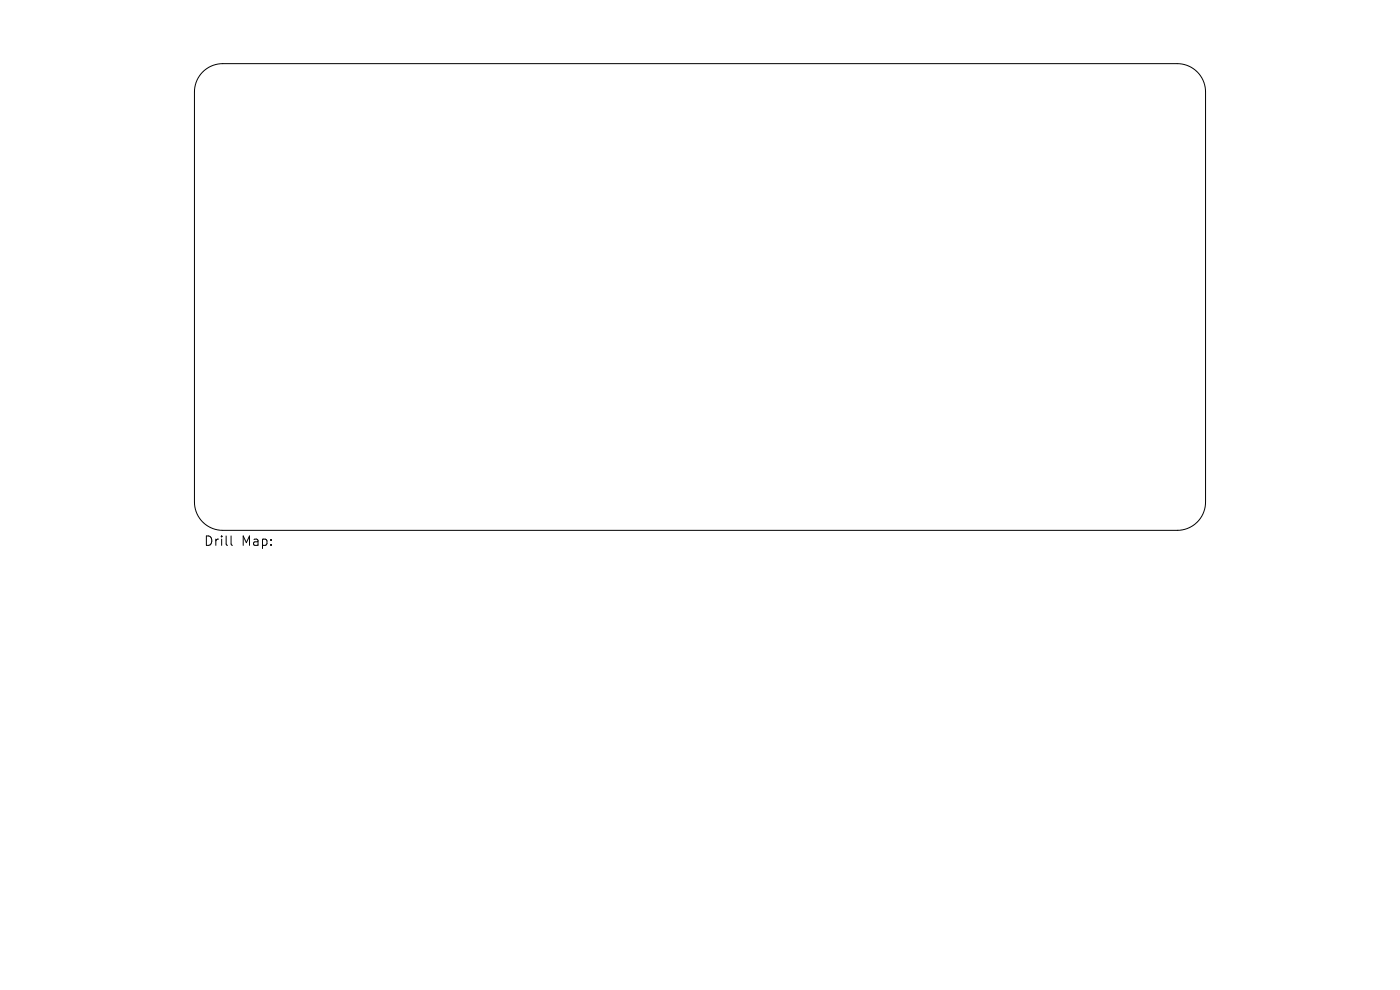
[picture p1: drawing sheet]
<svg xmlns="http://www.w3.org/2000/svg" width="297mm" height="210mm" viewBox="0 0 297 210" stroke-linecap="round" stroke-linejoin="round" font-family="sans-serif">
<defs><g id="words">
<g font-size="2.8">
<text x="43.2" y="116.1">Drill</text>
<text x="51.2" y="116.1">Map:</text>
</g>
</g></defs>
<path d="M43 15.3a6 6 0 0 1 4.3-1.8h202.5a6 6 0 0 1 6 6v87a6 6 0 0 1-6 6h-202.5a6 6 0 0 1-6-6v-87a6 6 0 0 1 1.7-4.2zM49 113.7v1.7l.3 .3" fill="none" stroke="#000" stroke-width=".21"/>
<use href="#words"/>
</svg>
